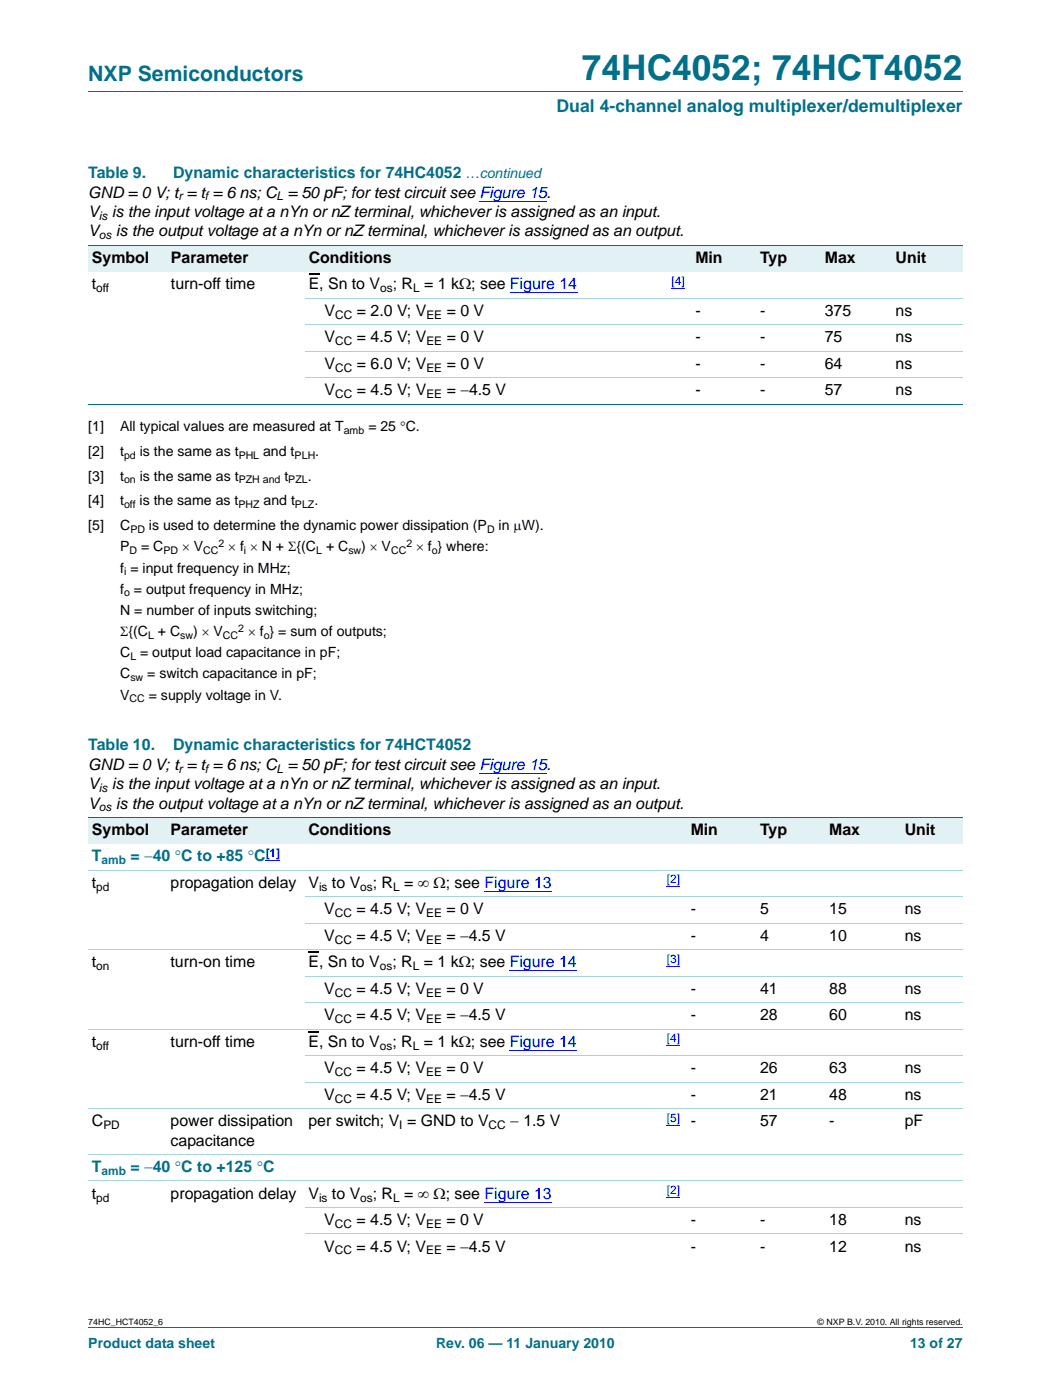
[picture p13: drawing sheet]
<svg xmlns="http://www.w3.org/2000/svg" width="210mm" height="280mm" viewBox="0 0 210 280" stroke-linecap="round" stroke-linejoin="round" font-family="sans-serif">
<defs><g id="words">
<text font-size="7" fill="#00708a" x="116.2" y="16">74HC4052; 74HCT4052</text>
<text font-size="4.2" fill="#00708a" x="17.6" y="16.2">NXP Semiconductors</text>
<text font-size="3.5" fill="#00708a" x="111.1" y="22.4">Dual 4-channel analog multiplexer/demultiplexer</text>
<g font-size="3.2" fill="#00708a">
<text x="17.6" y="35.6">Table 9.</text>
<text x="34.6" y="35.6">Dynamic characteristics for 74HC4052</text>
<text x="17.6" y="149.9">Table 10.</text>
<text x="34.6" y="149.9">Dynamic characteristics for 74HCT4052</text>
<text x="18.4" y="172.1">T</text>
<text x="26.1" y="172.1">= −40 °C to +85 °C</text>
<text x="18.4" y="234.2">T</text>
<text x="26.1" y="234.2">= −40 °C to +125 °C</text>
</g>
<g font-size="3.2">
<text x="17.6" y="39.5">GND = 0 V; t = t = 6 ns; C = 50 pF; for test circuit see Figure 15.</text>
<text x="17.6" y="47.2">V</text>
<text x="17.6" y="43.4">V is the input voltage at a nYn or nZ terminal, whichever is assigned as an input.</text>
<text x="23.1" y="47.2">is the output voltage at a nYn or nZ terminal, whichever is assigned as an output.</text>
<text x="18.4" y="52.5">Symbol</text>
<text x="34.1" y="52.5">Parameter</text>
<text x="61.7" y="52.5">Conditions</text>
<text x="138.9" y="52.5">Min</text>
<text x="151.8" y="52.5">Typ</text>
<text x="164.7" y="52.5">Max</text>
<text x="178.9" y="52.5">Unit</text>
<text x="18.4" y="57.8">t</text>
<text x="34.1" y="57.8">turn-off time</text>
<text x="61.7" y="57.8">E, Sn to V</text>
<text x="78.4" y="57.8">; R = 1 kΩ; see Figure 14</text>
<text x="64.8" y="63.1">V</text>
<text x="71.3" y="63.1">= 2.0 V; V</text>
<text x="89.2" y="63.1">= 0 V</text>
<text x="138.9" y="63.1">-</text>
<text x="151.8" y="63.1">-</text>
<text x="164.7" y="63.1">375</text>
<text x="178.9" y="63.1">ns</text>
<text x="64.8" y="68.4">V</text>
<text x="71.3" y="68.4">= 4.5 V; V</text>
<text x="89.2" y="68.4">= 0 V</text>
<text x="138.9" y="68.4">-</text>
<text x="151.8" y="68.4">-</text>
<text x="164.7" y="68.4">75</text>
<text x="178.9" y="68.4">ns</text>
<text x="64.8" y="73.7">V</text>
<text x="71.3" y="73.7">= 6.0 V; V</text>
<text x="89.2" y="73.7">= 0 V</text>
<text x="138.9" y="73.7">-</text>
<text x="151.8" y="73.7">-</text>
<text x="164.7" y="73.7">64</text>
<text x="178.9" y="73.7">ns</text>
<text x="64.8" y="79">V</text>
<text x="71.3" y="79">= 4.5 V; V</text>
<text x="89.2" y="79">= −4.5 V</text>
<text x="138.9" y="79">-</text>
<text x="151.8" y="79">-</text>
<text x="164.7" y="79">57</text>
<text x="178.9" y="79">ns</text>
<text x="17.6" y="153.8">GND = 0 V; t = t = 6 ns; C = 50 pF; for test circuit see Figure 15.</text>
<text x="17.6" y="157.7">V is the input voltage at a nYn or nZ terminal, whichever is assigned as an input.</text>
<text x="17.6" y="161.6">V</text>
<text x="23.1" y="161.6">is the output voltage at a nYn or nZ terminal, whichever is assigned as an output.</text>
<text x="18.4" y="166.9">Symbol</text>
<text x="34.1" y="166.9">Parameter</text>
<text x="61.6" y="166.9">Conditions</text>
<text x="137.9" y="166.9">Min</text>
<text x="151.8" y="166.9">Typ</text>
<text x="165.6" y="166.9">Max</text>
<text x="180.7" y="166.9">Unit</text>
<text x="18.4" y="177.4">t</text>
<text x="34.1" y="177.4">propagation delay</text>
<text x="61.6" y="177.4">V</text>
<text x="66.3" y="177.4">to V</text>
<text x="74.5" y="177.4">; R = ∞ Ω; see Figure 13</text>
<text x="64.8" y="182.7">V</text>
<text x="71.2" y="182.7">= 4.5 V; V</text>
<text x="89.2" y="182.7">= 0 V</text>
<text x="137.9" y="182.7">-</text>
<text x="151.8" y="182.7">5</text>
<text x="165.6" y="182.7">15</text>
<text x="180.7" y="182.7">ns</text>
<text x="64.8" y="188">V</text>
<text x="71.2" y="188">= 4.5 V; V</text>
<text x="89.2" y="188">= −4.5 V</text>
<text x="137.9" y="188">-</text>
<text x="151.8" y="188">4</text>
<text x="165.6" y="188">10</text>
<text x="180.7" y="188">ns</text>
<text x="18.4" y="193.3">t</text>
<text x="34.1" y="193.3">turn-on time</text>
<text x="61.6" y="193.3">E, Sn to V</text>
<text x="78.4" y="193.3">; R = 1 kΩ; see Figure 14</text>
<text x="64.8" y="198.6">V</text>
<text x="64.8" y="203.9">V</text>
<text x="71.2" y="198.6">= 4.5 V; V</text>
<text x="71.2" y="203.9">= 4.5 V; V</text>
<text x="89.2" y="198.6">= 0 V</text>
<text x="89.2" y="203.9">= −4.5 V</text>
<text x="137.9" y="198.6">-</text>
<text x="137.9" y="203.9">-</text>
<text x="151.8" y="198.6">41</text>
<text x="151.8" y="203.9">28</text>
<text x="165.6" y="198.6">88</text>
<text x="165.6" y="203.9">60</text>
<text x="180.7" y="198.6">ns</text>
<text x="180.7" y="203.9">ns</text>
<text x="18.4" y="209.2">t</text>
<text x="34.1" y="209.2">turn-off time</text>
<text x="61.6" y="209.2">E, Sn to V</text>
<text x="78.4" y="209.2">; R = 1 kΩ; see Figure 14</text>
<text x="64.8" y="214.5">V</text>
<text x="71.2" y="214.5">= 4.5 V; V</text>
<text x="89.2" y="214.5">= 0 V</text>
<text x="137.9" y="214.5">-</text>
<text x="151.8" y="214.5">26</text>
<text x="165.6" y="214.5">63</text>
<text x="180.7" y="214.5">ns</text>
<text x="64.8" y="219.8">V</text>
<text x="71.2" y="219.8">= 4.5 V; V</text>
<text x="89.2" y="219.8">= −4.5 V</text>
<text x="137.9" y="219.8">-</text>
<text x="151.8" y="219.8">21</text>
<text x="165.6" y="219.8">48</text>
<text x="180.7" y="219.8">ns</text>
<text x="18.4" y="225.1">C</text>
<text x="34.1" y="225.1">power dissipation</text>
<text x="61.6" y="225.1">per switch; V = GND to V</text>
<text x="101.9" y="225.1">− 1.5 V</text>
<text x="137.9" y="225.1">-</text>
<text x="151.8" y="225.1">57</text>
<text x="165.6" y="225.1">-</text>
<text x="180.7" y="225.1">pF</text>
<text x="34.1" y="228.9">capacitance</text>
<text x="18.4" y="239.5">t</text>
<text x="34.1" y="239.5">propagation delay</text>
<text x="61.6" y="239.5">V</text>
<text x="66.3" y="239.5">to V</text>
<text x="74.5" y="239.5">; R = ∞ Ω; see Figure 13</text>
<text x="64.8" y="244.8">V</text>
<text x="71.2" y="244.8">= 4.5 V; V</text>
<text x="89.2" y="244.8">= 0 V</text>
<text x="137.9" y="244.8">-</text>
<text x="151.8" y="244.8">-</text>
<text x="165.6" y="244.8">18</text>
<text x="180.7" y="244.8">ns</text>
<text x="64.8" y="250.1">V</text>
<text x="71.2" y="250.1">= 4.5 V; V</text>
<text x="89.2" y="250.1">= −4.5 V</text>
<text x="137.9" y="250.1">-</text>
<text x="151.8" y="250.1">-</text>
<text x="165.6" y="250.1">12</text>
<text x="180.7" y="250.1">ns</text>
</g>
<g font-size="2.8" fill="#00708a">
<text x="93" y="35.6">…continued</text>
<text x="17.6" y="269.3">Product data sheet</text>
<text x="87.1" y="269.3">Rev. 06 — 11 January 2010</text>
<text x="181.8" y="269.3">13 of 27</text>
</g>
<g font-size="2.8">
<text x="17.6" y="86.2">[1]</text>
<text x="24" y="86.2">All typical values are measured at T</text>
<text x="73.6" y="86.2">= 25 °C.</text>
<text x="17.6" y="91.1">[2]</text>
<text x="24" y="91.1">t</text>
<text x="27.9" y="91.1">is the same as t</text>
<text x="52.6" y="91.1">and t</text>
<text x="62.9" y="91.1">.</text>
<text x="17.6" y="96">[3]</text>
<text x="17.6" y="101">[4]</text>
<text x="24" y="96">t</text>
<text x="24" y="101">t</text>
<text x="27.9" y="101">is the same as t</text>
<text x="27.9" y="96">is the same as t</text>
<text x="52.6" y="101">and t</text>
<text x="56.8" y="96">t</text>
<text x="61.5" y="96">.</text>
<text x="62.8" y="101">.</text>
<text x="17.6" y="105.9">[5]</text>
<text x="24" y="105.9">C</text>
<text x="29.7" y="105.9">is used to determine the dynamic power dissipation (P</text>
<text x="99.6" y="105.9">in μW).</text>
<text x="24" y="110.2">P</text>
<text x="28.2" y="110.2">= C</text>
<text x="36.4" y="110.2">× V</text>
<text x="45.6" y="110.2">× f × N + Σ{(C + C</text>
<text x="72.2" y="110.2">) × V</text>
<text x="83.1" y="110.2">× f } where:</text>
<text x="24" y="114.4">f = input frequency in MHz;</text>
<text x="24" y="118.6">f = output frequency in MHz;</text>
<text x="24" y="122.9">N = number of inputs switching;</text>
<text x="24" y="127.1">Σ{(C + C</text>
<text x="24" y="131.3">C = output load capacitance in pF;</text>
<text x="38.6" y="127.1">) × V</text>
<text x="49.6" y="127.1">× f } = sum of outputs;</text>
<text x="24" y="135.6">C</text>
<text x="29.4" y="135.6">= switch capacitance in pF;</text>
<text x="24" y="139.8">V</text>
<text x="29.7" y="139.8">= supply voltage in V.</text>
</g>
<g font-size="2.4">
<text x="35.6" y="40.1">r</text>
<text x="40.9" y="40.1">f</text>
<text x="55.2" y="40.1">L</text>
<text x="19.7" y="43.9">is</text>
<text x="19.7" y="47.8">os</text>
<text x="19.2" y="58.4">off</text>
<text x="75.9" y="58.4">os</text>
<text x="82.5" y="58.4">L</text>
<text x="67" y="63.7">CC</text>
<text x="85.2" y="63.7">EE</text>
<text x="67" y="69">CC</text>
<text x="85.2" y="69">EE</text>
<text x="67" y="74.3">CC</text>
<text x="85.2" y="74.3">EE</text>
<text x="67" y="79.6">CC</text>
<text x="85.2" y="79.6">EE</text>
<text x="35.6" y="154.4">r</text>
<text x="40.9" y="154.4">f</text>
<text x="55.2" y="154.4">L</text>
<text x="19.7" y="158.2">is</text>
<text x="19.7" y="162.1">os</text>
<text x="19.2" y="178">pd</text>
<text x="63.7" y="178">is</text>
<text x="71.9" y="178">os</text>
<text x="78.5" y="178">L</text>
<text x="66.9" y="183.3">CC</text>
<text x="85.1" y="183.3">EE</text>
<text x="66.9" y="188.6">CC</text>
<text x="85.1" y="188.6">EE</text>
<text x="19.2" y="193.9">on</text>
<text x="75.9" y="193.9">os</text>
<text x="82.4" y="193.9">L</text>
<text x="66.9" y="199.2">CC</text>
<text x="85.1" y="199.2">EE</text>
<text x="19.2" y="209.8">off</text>
<text x="66.9" y="204.5">CC</text>
<text x="75.9" y="209.8">os</text>
<text x="82.4" y="209.8">L</text>
<text x="85.1" y="204.5">EE</text>
<text x="66.9" y="215">CC</text>
<text x="85.1" y="215">EE</text>
<text x="66.9" y="220.3">CC</text>
<text x="85.1" y="220.3">EE</text>
<text x="20.6" y="225.6">PD</text>
<text x="79.7" y="225.6">I</text>
<text x="97.6" y="225.6">CC</text>
<text x="19.2" y="240.1">pd</text>
<text x="63.7" y="240.1">is</text>
<text x="66.9" y="245.4">CC</text>
<text x="71.9" y="240.1">os</text>
<text x="78.5" y="240.1">L</text>
<text x="85.1" y="245.4">EE</text>
<text x="66.9" y="250.7">CC</text>
<text x="85.1" y="250.7">EE</text>
</g>
<g font-size="2.4" fill="#00f">
<text x="134.1" y="56.9">[4]</text>
<text x="53.1" y="171.2">[1]</text>
<text x="133.2" y="176.5">[2]</text>
<text x="133.2" y="192.4">[3]</text>
<text x="133.2" y="208.2">[4]</text>
<text x="133.2" y="224.1">[5]</text>
<text x="133.2" y="238.6">[2]</text>
</g>
<g font-size="2.4" fill="#00708a">
<text x="20.3" y="172.7">amb</text>
<text x="20.3" y="234.8">amb</text>
</g>
<g font-size="2.1">
<text x="68.7" y="86.7">amb</text>
<text x="24.8" y="91.6">pd</text>
<text x="47.7" y="91.6">PHL</text>
<text x="58.8" y="91.6">PLH</text>
<text x="24.8" y="96.6">on</text>
<text x="24.8" y="101.5">off</text>
<text x="47.6" y="101.5">PHZ</text>
<text x="47.7" y="96.6">PZH and</text>
<text x="57.6" y="96.6">PZL</text>
<text x="58.9" y="101.5">PLZ</text>
<text x="26" y="106.4">PD</text>
<text x="97.3" y="106.4">D</text>
<text x="25.9" y="110.7">D</text>
<text x="32.7" y="110.7">PD</text>
<text x="40.6" y="110.7">CC</text>
<text x="43.6" y="109.3">2</text>
<text x="48.7" y="110.7">i</text>
<text x="63.1" y="110.7">L</text>
<text x="69.6" y="110.7">sw</text>
<text x="78.1" y="110.7">CC</text>
<text x="81.2" y="109.3">2</text>
<text x="86.2" y="110.7">o</text>
<text x="24.8" y="114.9">i</text>
<text x="24.8" y="119.1">o</text>
<text x="26" y="131.8">L</text>
<text x="29.6" y="127.6">L</text>
<text x="36" y="127.6">sw</text>
<text x="44.5" y="127.6">CC</text>
<text x="47.6" y="126.3">2</text>
<text x="52.7" y="127.6">o</text>
<text x="26" y="136.1">sw</text>
<text x="25.9" y="140.3">CC</text>
</g>
<g font-size="1.8">
<text x="17.6" y="264.7">74HC_HCT4052_6</text>
<text x="163.3" y="264.7">© NXP B.V. 2010. All rights reserved.</text>
</g>
</g></defs>
<path d="M17.6 18.3h174.7M17.6 265.3h174.7" fill="none" stroke="#00708a" stroke-width=".2"/>
<path d="M61.7 54.8h2.1" fill="none" stroke="#000" stroke-width=".23"/>
<path d="M95.8 40.2h13.4M101.9 58.5h13.4M134.1 57.6h2.7" fill="none" stroke="#00f" stroke-width=".2"/>
<g fill="#e2f1f4">
<path d="M17.6 49h15.8v5.3h-15.8z"/>
<path d="M33.4 49h27.6v5.3h-27.6z"/>
<path d="M61 49h71.3v5.3h-71.3z"/>
<path d="M132.3 49h18.8v5.3h-18.8z"/>
<path d="M151.1 49h12.9v5.3h-12.9z"/>
<path d="M164 49h14.2v5.3h-14.2z"/>
<path d="M178.2 49h14.1v5.3h-14.1z"/>
</g>
<path d="M17.6 49h174.7M17.6 80.8h174.7" fill="none" stroke="#00708a" stroke-width=".2"/>
<path d="M61 59.6h131.3M61 64.9h131.3M61 70.2h131.3M61 75.5h131.3" fill="none" stroke="#a5d5dc" stroke-width=".2"/>
<path d="M95.8 154.5h13.4" fill="none" stroke="#00f" stroke-width=".2"/>
<g fill="#e2f1f4">
<path d="M17.6 163.3h15.8v5.3h-15.8z"/>
<path d="M33.4 163.3h27.5v5.3h-27.5z"/>
<path d="M60.9 163.3h71.4v5.3h-71.4z"/>
<path d="M132.3 163.3h4.9v5.3h-4.9z"/>
<path d="M137.2 163.3h13.9v5.3h-13.9z"/>
<path d="M151.1 163.3h13.8v5.3h-13.8z"/>
<path d="M164.9 163.3h15.1v5.3h-15.1z"/>
<path d="M180 163.3h12.3v5.3h-12.3z"/>
</g>
<path d="M53.1 171.9h2.9M96.8 178.1h13.4M133.2 177.2h2.6M101.8 194h13.4M133.2 193.1h2.6M101.8 209.9h13.4M133.2 208.9h2.6M133.2 224.8h2.6M133.2 239.3h2.6M96.8 240.2h13.4" fill="none" stroke="#00f" stroke-width=".2"/>
<path d="M61.6 190.3h2.1M61.6 206.2h2.1" fill="none" stroke="#000" stroke-width=".23"/>
<path d="M17.6 163.3h174.7" fill="none" stroke="#00708a" stroke-width=".2"/>
<g fill="none" stroke="#a5d5dc" stroke-width=".2">
<path d="M17.6 173.9h174.7M60.9 179.2h131.4M17.6 189.8h174.7M60.9 184.5h131.4M60.9 195.1h131.4M17.6 205.7h174.7M60.9 200.4h131.4M60.9 210.9h131.4M60.9 216.2h131.4M17.6 221.5h174.7M17.6 230.7h174.7M17.6 236h174.7"/>
<path d="M60.9 241.3h131.4M60.9 246.6h131.4"/>
</g>
<use href="#words"/>
</svg>
